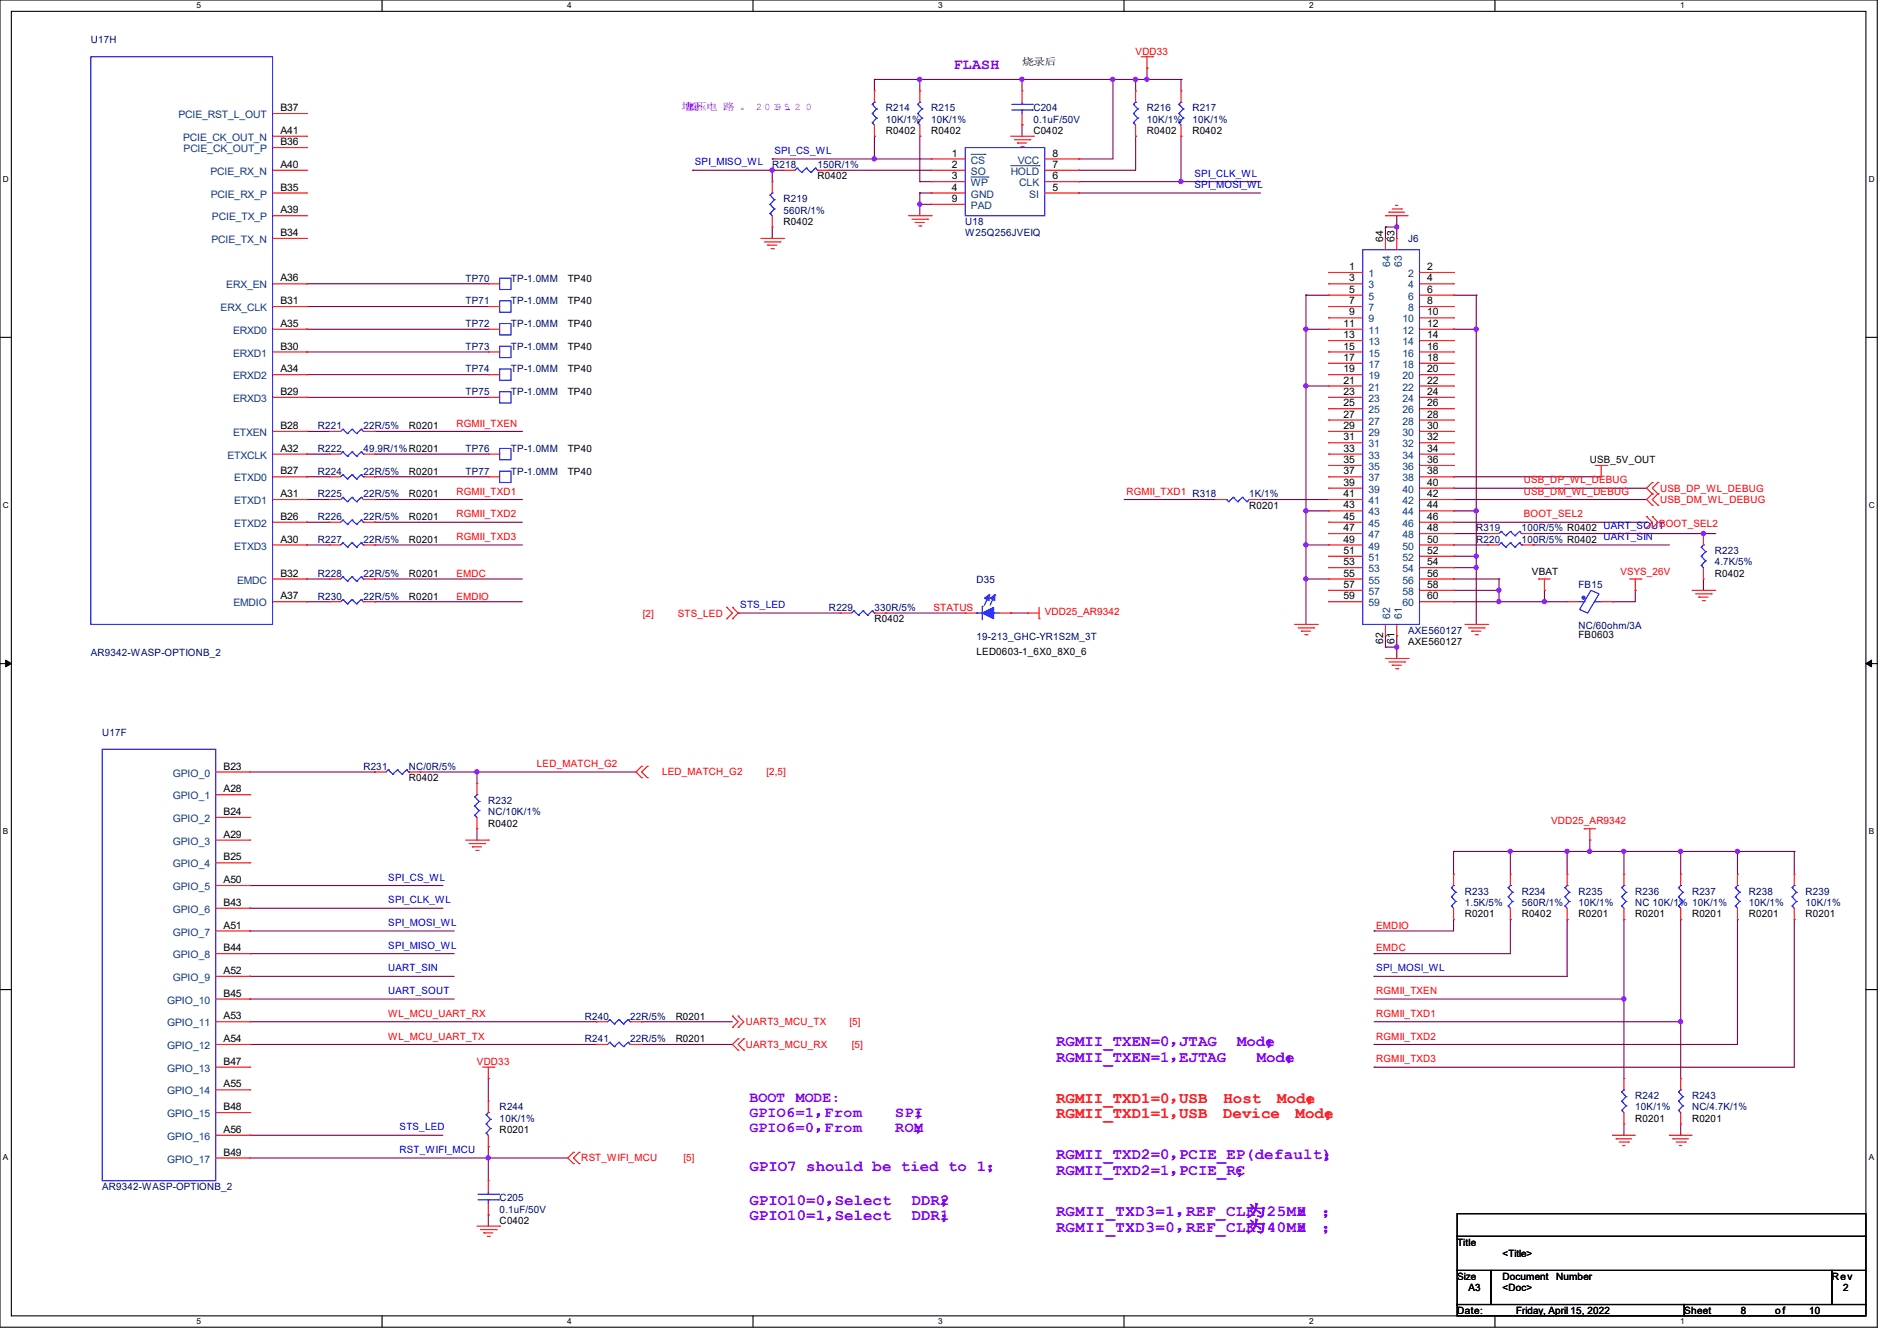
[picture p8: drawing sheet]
<svg xmlns="http://www.w3.org/2000/svg" width="297mm" height="210mm" viewBox="0 0 297 210" stroke-linecap="round" stroke-linejoin="round" font-family="sans-serif">
<defs><g id="words">
<g font-size="2.5" fill="#8000ff">
<text x="165.4" y="163.8">RGMII_TXEN=0，</text>
<text x="165.4" y="166.2">RGMII_TXEN=1，</text>
<text x="184.6" y="163.8">JTAG</text>
<text x="184.6" y="166.2">EJTAG</text>
<text x="193.7" y="163.8">Mode</text>
<text x="196.8" y="166.2">Mode</text>
<text x="198.1" y="163.8">；</text>
<text x="201.2" y="166.2">；</text>
<text x="117.3" y="183.3">GPIO7 should be tied to 1；</text>
<text x="165.4" y="181.6">RGMII_TXD2=0，</text>
<text x="165.4" y="184">RGMII_TXD2=1，</text>
<text x="184.6" y="181.6">PCIE_EP(default)</text>
<text x="184.6" y="184">PCIE_RC</text>
<text x="193.5" y="184">；</text>
<text x="207.1" y="181.6">；</text>
<text x="117.3" y="188.7">GPIO10=0，</text>
<text x="117.3" y="191.1">GPIO10=1，</text>
<text x="130.7" y="188.7">Select</text>
<text x="130.7" y="191.1">Select</text>
<text x="142.7" y="188.7">DDR2</text>
<text x="142.7" y="191.1">DDR1</text>
<text x="147.2" y="188.7">；</text>
<text x="147.2" y="191.1">；</text>
<text x="165.4" y="190.5">RGMII_TXD3=1，</text>
<text x="185.7" y="190.5">REF_CLK</text>
<text x="195.2" y="190.5">为25MH</text>
<text x="203.1" y="190.5">z</text>
<text x="207" y="190.5">；</text>
<text x="165.4" y="192.9">RGMII_TXD3=0，</text>
<text x="185.7" y="192.9">REF_CLK</text>
<text x="195.2" y="192.9">为40MH</text>
<text x="203.1" y="192.9">z</text>
<text x="207" y="192.9">；</text>
</g>
<g font-size="2.5" fill="#f00">
<text x="165.4" y="172.7">RGMII_TXD1=0，</text>
<text x="184.6" y="172.7">USB</text>
<text x="191.6" y="172.7">Host</text>
<text x="200" y="172.7">Mode</text>
<text x="204.4" y="172.7">；</text>
<text x="165.4" y="175.1">RGMII_TXD1=1，</text>
<text x="184.6" y="175.1">USB</text>
<text x="191.5" y="175.1">Device</text>
<text x="202.9" y="175.1">Mode</text>
<text x="207.3" y="175.1">；</text>
</g>
<g font-size="2.3" fill="#8000ff">
<text x="149.4" y="10.8">FLASH</text>
<text x="117.3" y="172.6">BOOT</text>
<text x="124.6" y="172.6">MODE:</text>
<text x="117.3" y="174.9">GPIO6=1，</text>
<text x="117.3" y="177.2">GPIO6=0，</text>
<text x="129.1" y="174.9">From</text>
<text x="129.1" y="177.2">From</text>
<text x="140.2" y="174.9">SPI</text>
<text x="140.2" y="177.2">ROM</text>
<text x="143.2" y="174.9">；</text>
<text x="143.2" y="177.3">；</text>
</g>
<g font-size="1.6" fill="#000080">
<text x="14.2" y="6.8">U17H</text>
<text x="138.7" y="17.4">R214</text>
<text x="145.8" y="17.4">R215</text>
<text x="161.8" y="17.4">C204</text>
<text x="179.6" y="17.4">R216</text>
<text x="186.7" y="17.4">R217</text>
<text x="138.7" y="19.2">10K/1%</text>
<text x="145.8" y="19.2">10K/1%</text>
<text x="161.8" y="19.2">0.1uF/50V</text>
<text x="179.6" y="19.2">10K/1%</text>
<text x="186.7" y="19.2">10K/1%</text>
<text x="120.9" y="26.3">R218</text>
<text x="128" y="26.3">150R/1%</text>
<text x="122.7" y="31.7">R219</text>
<text x="122.7" y="33.4">560R/1%</text>
<text x="151.1" y="35.2">U18</text>
<text x="151.1" y="37">W25Q256JVEIQ</text>
<text x="220.5" y="37.9">J6</text>
<text x="72.9" y="44.1">TP70</text>
<text x="72.9" y="47.7">TP71</text>
<text x="80" y="44.1">TP-1.0MM</text>
<text x="80" y="47.7">TP-1.0MM</text>
<text x="72.9" y="51.2">TP72</text>
<text x="80" y="51.2">TP-1.0MM</text>
<text x="72.9" y="58.3">TP74</text>
<text x="72.9" y="54.8">TP73</text>
<text x="80" y="58.3">TP-1.0MM</text>
<text x="80" y="54.8">TP-1.0MM</text>
<text x="72.9" y="61.9">TP75</text>
<text x="80" y="61.9">TP-1.0MM</text>
<text x="49.8" y="67.2">R221</text>
<text x="49.8" y="70.8">R222</text>
<text x="56.9" y="67.2">22R/5%</text>
<text x="56.9" y="70.8">49.9R/1%R0201</text>
<text x="72.9" y="70.8">TP76</text>
<text x="80" y="70.8">TP-1.0MM</text>
<text x="49.8" y="74.3">R224</text>
<text x="49.8" y="77.9">R225</text>
<text x="56.9" y="74.3">22R/5%</text>
<text x="56.9" y="77.9">22R/5%</text>
<text x="72.9" y="74.3">TP77</text>
<text x="80" y="74.3">TP-1.0MM</text>
<text x="186.7" y="77.9">R318</text>
<text x="195.6" y="77.9">1K/1%</text>
<text x="49.8" y="81.4">R226</text>
<text x="56.9" y="81.4">22R/5%</text>
<text x="231.1" y="83.2">R319</text>
<text x="238.2" y="83.2">100R/5% R0402</text>
<text x="49.8" y="85">R227</text>
<text x="56.9" y="85">22R/5%</text>
<text x="231.1" y="85">R220</text>
<text x="238.2" y="85">100R/5% R0402</text>
<text x="268.5" y="86.8">R223</text>
<text x="268.5" y="88.6">4.7K/5%</text>
<text x="49.8" y="93.9">R230</text>
<text x="49.8" y="90.3">R228</text>
<text x="56.9" y="93.9">22R/5%</text>
<text x="56.9" y="90.3">22R/5%</text>
<text x="129.8" y="95.7">R229</text>
<text x="136.9" y="95.7">330R/5%</text>
<text x="152.9" y="91.2">D35</text>
<text x="247.1" y="92.1">FB15</text>
<text x="152.9" y="100.3">19-213_GHC-YR1S2M_3T</text>
<text x="220.5" y="99.2">AXE560127</text>
<text x="247.1" y="98.5">NC/60ohm/3A</text>
<text x="14.2" y="102.8">AR9342-WASP-OPTIONB_2</text>
<text x="16" y="115.2">U17F</text>
<text x="56.9" y="120.6">R231</text>
<text x="64" y="120.6">NC/0R/5%</text>
<text x="76.5" y="125.9">R232</text>
<text x="76.5" y="127.7">NC/10K/1%</text>
<text x="229.4" y="140.1">R233</text>
<text x="229.4" y="141.9">1.5K/5%</text>
<text x="238.3" y="140.1">R234</text>
<text x="238.3" y="141.9">560R/1%</text>
<text x="247.1" y="140.1">R235</text>
<text x="247.1" y="141.9">10K/1%</text>
<text x="256" y="140.1">R236</text>
<text x="256" y="141.9">NC 10K/1% 10K/1%</text>
<text x="264.9" y="140.1">R237</text>
<text x="273.8" y="140.1">R238</text>
<text x="273.8" y="141.9">10K/1%</text>
<text x="282.7" y="140.1">R239</text>
<text x="282.7" y="141.9">10K/1%</text>
<text x="91.6" y="159.7">R240</text>
<text x="98.7" y="159.7">22R/5%</text>
<text x="91.6" y="163.2">R241</text>
<text x="98.7" y="163.2">22R/5%</text>
<text x="78.2" y="173.9">R244</text>
<text x="256" y="172.1">R242</text>
<text x="256" y="173.9">10K/1%</text>
<text x="264.9" y="172.1">R243</text>
<text x="264.9" y="173.9">NC/4.7K/1%</text>
<text x="78.2" y="175.7">10K/1%</text>
<text x="16" y="186.3">AR9342-WASP-OPTIONB_2</text>
<text x="78.2" y="188.1">C205</text>
<text x="78.2" y="189.9">0.1uF/50V</text>
</g>
<g font-size="1.6">
<text x="160" y="10.1">烧录后</text>
<text x="43.9" y="17.4">B37</text>
<text x="43.9" y="21">A41</text>
<text x="43.9" y="22.7">B36</text>
<text x="138.7" y="21">R0402</text>
<text x="145.8" y="21">R0402</text>
<text x="161.8" y="21">C0402</text>
<text x="179.6" y="21">R0402</text>
<text x="186.7" y="21">R0402</text>
<text x="43.9" y="26.3">A40</text>
<text x="43.9" y="29.8">B35</text>
<text x="128" y="28.1">R0402</text>
<text x="149" y="24.5">1</text>
<text x="149" y="26.3">2</text>
<text x="149" y="28.1">3</text>
<text x="149" y="29.8">4</text>
<text x="164.8" y="28.1">6</text>
<text x="164.8" y="26.3">7</text>
<text x="164.8" y="29.8">5</text>
<text x="164.8" y="24.5">8</text>
<text x="43.9" y="33.4">A39</text>
<text x="122.7" y="35.2">R0402</text>
<text x="149" y="31.6">9</text>
<text x="43.9" y="37">B34</text>
<text x="216.5" y="37.9" transform="rotate(-90 216.5 37.9)">64</text>
<text x="218.3" y="37.9" transform="rotate(-90 218.3 37.9)">63</text>
<text x="43.9" y="44.1">A36</text>
<text x="43.9" y="47.6">B31</text>
<text x="88.9" y="44.1">TP40</text>
<text x="88.9" y="47.7">TP40</text>
<text x="211.2" y="42.3">1</text>
<text x="211.2" y="44.1">3</text>
<text x="211.2" y="45.8">5</text>
<text x="211.2" y="47.6">7</text>
<text x="223.5" y="42.3">2</text>
<text x="223.5" y="44.1">4</text>
<text x="223.5" y="45.8">6</text>
<text x="223.5" y="47.6">8</text>
<text x="43.9" y="51.2">A35</text>
<text x="88.9" y="51.2">TP40</text>
<text x="210.4" y="51.2">11</text>
<text x="210.4" y="53">13</text>
<text x="211.2" y="49.4">9</text>
<text x="223.5" y="49.4">10</text>
<text x="223.5" y="51.2">12</text>
<text x="223.5" y="53">14</text>
<text x="43.9" y="54.7">B30</text>
<text x="43.9" y="58.3">A34</text>
<text x="88.9" y="58.3">TP40</text>
<text x="88.9" y="54.8">TP40</text>
<text x="210.4" y="54.7">15</text>
<text x="210.4" y="56.5">17</text>
<text x="210.4" y="58.3">19</text>
<text x="223.5" y="54.7">16</text>
<text x="223.5" y="56.5">18</text>
<text x="223.5" y="58.3">20</text>
<text x="43.9" y="61.8">B29</text>
<text x="88.9" y="61.9">TP40</text>
<text x="210.4" y="60.1">21</text>
<text x="210.4" y="61.8">23</text>
<text x="210.4" y="63.6">25</text>
<text x="210.4" y="65.4">27</text>
<text x="223.5" y="60.1">22</text>
<text x="223.5" y="61.8">24</text>
<text x="223.5" y="63.6">26</text>
<text x="223.5" y="65.4">28</text>
<text x="43.9" y="67.2">B28</text>
<text x="43.9" y="70.7">A32</text>
<text x="64" y="67.2">R0201</text>
<text x="88.9" y="70.8">TP40</text>
<text x="210.4" y="67.2">29</text>
<text x="210.4" y="69">31</text>
<text x="210.4" y="70.7">33</text>
<text x="223.5" y="67.2">30</text>
<text x="223.5" y="69">32</text>
<text x="223.5" y="70.7">34</text>
<text x="43.9" y="74.3">B27</text>
<text x="43.9" y="77.9">A31</text>
<text x="64" y="74.3">R0201</text>
<text x="64" y="77.9">R0201</text>
<text x="88.9" y="74.3">TP40</text>
<text x="210.4" y="72.5">35</text>
<text x="210.4" y="74.3">37</text>
<text x="210.4" y="76.1">39</text>
<text x="210.4" y="77.9">41</text>
<text x="223.5" y="72.5">36</text>
<text x="223.5" y="74.3">38</text>
<text x="223.5" y="76.1">40</text>
<text x="223.5" y="77.9">42</text>
<text x="248.9" y="72.6">USB_5V_OUT</text>
<text x="43.9" y="81.4">B26</text>
<text x="64" y="81.4">R0201</text>
<text x="195.6" y="79.7">R0201</text>
<text x="210.4" y="79.6">43</text>
<text x="210.4" y="81.4">45</text>
<text x="210.4" y="83.2">47</text>
<text x="223.5" y="79.6">44</text>
<text x="223.5" y="81.4">46</text>
<text x="223.5" y="83.2">48</text>
<text x="43.9" y="85">A30</text>
<text x="64" y="85">R0201</text>
<text x="210.4" y="85">49</text>
<text x="210.4" y="86.7">51</text>
<text x="210.4" y="88.5">53</text>
<text x="223.5" y="85">50</text>
<text x="223.5" y="86.7">52</text>
<text x="223.5" y="88.5">54</text>
<text x="43.9" y="90.3">B32</text>
<text x="43.9" y="93.9">A37</text>
<text x="64" y="93.9">R0201</text>
<text x="64" y="90.3">R0201</text>
<text x="210.4" y="90.3">55</text>
<text x="210.4" y="92.1">57</text>
<text x="210.4" y="93.9">59</text>
<text x="223.5" y="90.3">56</text>
<text x="223.5" y="92.1">58</text>
<text x="223.5" y="93.9">60</text>
<text x="239.9" y="90">VBAT</text>
<text x="268.5" y="90.3">R0402</text>
<text x="136.9" y="97.4">R0402</text>
<text x="216.5" y="100.8" transform="rotate(-90 216.5 100.8)">62</text>
<text x="218.3" y="100.8" transform="rotate(-90 218.3 100.8)">61</text>
<text x="220.5" y="101">AXE560127</text>
<text x="247.1" y="99.9">FB0603</text>
<text x="152.9" y="102.6">LED0603-1_6X0_8X0_6</text>
<text x="35" y="120.5">B23</text>
<text x="35" y="124.1">A28</text>
<text x="64" y="122.3">R0402</text>
<text x="35" y="127.6">B24</text>
<text x="35" y="131.2">A29</text>
<text x="76.5" y="129.5">R0402</text>
<text x="35" y="134.7">B25</text>
<text x="35" y="138.3">A50</text>
<text x="35" y="141.9">B43</text>
<text x="229.4" y="143.7">R0201</text>
<text x="238.3" y="143.7">R0402</text>
<text x="247.1" y="143.7">R0201</text>
<text x="256" y="143.7">R0201</text>
<text x="264.9" y="143.7">R0201</text>
<text x="273.8" y="143.7">R0201</text>
<text x="282.7" y="143.7">R0201</text>
<text x="35" y="145.4">A51</text>
<text x="35" y="149">B44</text>
<text x="35" y="152.5">A52</text>
<text x="35" y="156.1">B45</text>
<text x="35" y="159.6">A53</text>
<text x="105.8" y="159.7">R0201</text>
<text x="35" y="163.2">A54</text>
<text x="35" y="166.8">B47</text>
<text x="105.8" y="163.2">R0201</text>
<text x="35" y="170.3">A55</text>
<text x="35" y="173.9">B48</text>
<text x="35" y="177.4">A56</text>
<text x="78.2" y="177.5">R0201</text>
<text x="256" y="175.7">R0201</text>
<text x="264.9" y="175.7">R0201</text>
<text x="35" y="181">B49</text>
<text x="78.2" y="191.7">C0402</text>
<text x="228.1" y="195.1">Title</text>
<text x="235.2" y="196.8">&lt;Title&gt;</text>
<text x="228.1" y="200.4">Size</text>
<text x="229.9" y="202.2">A3</text>
<text x="235.2" y="200.4">Document</text>
<text x="235.2" y="202.2">&lt;Doc&gt;</text>
<text x="243.7" y="200.4">Number</text>
<text x="286.8" y="200.4">Rev</text>
<text x="288.6" y="202.2">2</text>
<text x="228.1" y="205.7">Date:</text>
<text x="237.4" y="205.7">Friday, April 15, 2022</text>
<text x="263.7" y="205.7">Sheet</text>
<text x="272.6" y="205.7">8</text>
<text x="277.9" y="205.7">o f</text>
<text x="283.2" y="205.7">10</text>
</g>
<g font-size="1.6" fill="#f00">
<text x="177.8" y="8.6">VDD33</text>
<text x="71.5" y="66.8">RGMII_TXEN</text>
<text x="71.5" y="77.5">RGMII_TXD1</text>
<text x="176.4" y="77.5">RGMII_TXD1</text>
<text x="238.6" y="75.7">USB_DP_WL_DEBUG</text>
<text x="238.6" y="77.5">USB_DM_WL_DEBUG</text>
<text x="259.9" y="77">USB_DP_WL_DEBUG</text>
<text x="71.5" y="81">RGMII_TXD2</text>
<text x="238.6" y="81">BOOT_SEL2</text>
<text x="259.8" y="82.5">BOOT_SEL2</text>
<text x="259.9" y="78.8">USB_DM_WL_DEBUG</text>
<text x="71.5" y="84.6">RGMII_TXD3</text>
<text x="253.7" y="90">VSYS_26V</text>
<text x="71.5" y="90.3">EMDC</text>
<text x="71.5" y="93.9">EMDIO</text>
<text x="146.1" y="95.7">STATUS</text>
<text x="100.6" y="96.6">[2]</text>
<text x="106.1" y="96.6">STS_LED</text>
<text x="163.6" y="96.4">VDD25_AR9342</text>
<text x="84.1" y="120.1">LED_MATCH_G2</text>
<text x="103.7" y="121.5">LED_MATCH_G2</text>
<text x="120" y="121.5">[2,5]</text>
<text x="242.9" y="129.1">VDD25_AR9342</text>
<text x="215.5" y="149">EMDC</text>
<text x="215.5" y="145.5">EMDIO</text>
<text x="215.5" y="155.7">RGMII_TXEN</text>
<text x="60.8" y="159.3">WL_MCU_UART_RX</text>
<text x="116.8" y="160.6">UART3_MCU_TX</text>
<text x="133" y="160.6">[5]</text>
<text x="215.5" y="159.3">RGMII_TXD1</text>
<text x="60.8" y="162.8">WL_MCU_UART_TX</text>
<text x="74.7" y="166.8">VDD33</text>
<text x="116.8" y="164.1">UART3_MCU_RX</text>
<text x="133.4" y="164.1">[5]</text>
<text x="215.5" y="162.8">RGMII_TXD2</text>
<text x="215.5" y="166.4">RGMII_TXD3</text>
<text x="91" y="181.9">RST_WIFI_MCU</text>
<text x="107" y="181.9">[5]</text>
</g>
<g font-size="1.6" fill="#8000ff">
<text x="106.7" y="17.2">增分</text>
<text x="107.4" y="17.2">加压电 路 。 2 0 19 .</text>
<text x="122.7" y="17.2">5. 2 0</text>
</g>
<g font-size="1.6" fill="#004080">
<text x="27.9" y="18.5">PCIE_RST_L_OUT</text>
<text x="28.7" y="22.1">PCIE_CK_OUT_N</text>
<text x="28.7" y="23.8">PCIE_CK_OUT_P</text>
<text x="32.9" y="27.4">PCIE_RX_N</text>
<text x="152" y="25.6">CS</text>
<text x="152" y="27.4">SO</text>
<text x="152" y="29.2">WP</text>
<text x="158.2" y="27.4">HOLD</text>
<text x="159.3" y="25.6">VCC</text>
<text x="159.6" y="29.2">CLK</text>
<text x="33" y="30.9">PCIE_RX_P</text>
<text x="33.2" y="34.5">PCIE_TX_P</text>
<text x="152" y="30.9">GND</text>
<text x="152" y="32.7">PAD</text>
<text x="161.2" y="30.9">SI</text>
<text x="33.1" y="38.1">PCIE_TX_N</text>
<text x="217.7" y="41.8" transform="rotate(-90 217.7 41.8)">64</text>
<text x="219.5" y="41.8" transform="rotate(-90 219.5 41.8)">63</text>
<text x="35.4" y="45.2">ERX_EN</text>
<text x="214.2" y="43.4">1</text>
<text x="214.2" y="45.2">3</text>
<text x="214.2" y="46.9">5</text>
<text x="220.5" y="43.4">2</text>
<text x="220.5" y="45.2">4</text>
<text x="220.5" y="46.9">6</text>
<text x="34.5" y="48.7">ERX_CLK</text>
<text x="36.5" y="52.3">ERXD0</text>
<text x="214.2" y="48.7">7</text>
<text x="214.2" y="50.5">9</text>
<text x="214.2" y="52.3">11</text>
<text x="219.6" y="50.5">10</text>
<text x="219.6" y="52.3">12</text>
<text x="220.5" y="48.7">8</text>
<text x="36.5" y="55.8">ERXD1</text>
<text x="36.5" y="59.4">ERXD2</text>
<text x="214.2" y="54.1">13</text>
<text x="214.2" y="55.8">15</text>
<text x="214.2" y="57.6">17</text>
<text x="214.2" y="59.4">19</text>
<text x="219.6" y="54.1">14</text>
<text x="219.6" y="55.8">16</text>
<text x="219.6" y="57.6">18</text>
<text x="219.6" y="59.4">20</text>
<text x="36.5" y="63">ERXD3</text>
<text x="214.2" y="61.2">21</text>
<text x="214.2" y="63">23</text>
<text x="214.2" y="64.7">25</text>
<text x="219.6" y="61.2">22</text>
<text x="219.6" y="63">24</text>
<text x="219.6" y="64.7">26</text>
<text x="35.6" y="71.8">ETXCLK</text>
<text x="36.5" y="68.3">ETXEN</text>
<text x="214.2" y="66.5">27</text>
<text x="214.2" y="68.3">29</text>
<text x="214.2" y="70.1">31</text>
<text x="214.2" y="71.8">33</text>
<text x="219.6" y="66.5">28</text>
<text x="219.6" y="68.3">30</text>
<text x="219.6" y="70.1">32</text>
<text x="219.6" y="71.8">34</text>
<text x="36.7" y="75.4">ETXD0</text>
<text x="214.2" y="73.6">35</text>
<text x="214.2" y="75.4">37</text>
<text x="214.2" y="77.2">39</text>
<text x="219.6" y="73.6">36</text>
<text x="219.6" y="75.4">38</text>
<text x="219.6" y="77.2">40</text>
<text x="36.7" y="82.5">ETXD2</text>
<text x="36.7" y="79">ETXD1</text>
<text x="214.2" y="79">41</text>
<text x="214.2" y="80.7">43</text>
<text x="214.2" y="82.5">45</text>
<text x="219.6" y="79">42</text>
<text x="219.6" y="80.7">44</text>
<text x="219.6" y="82.5">46</text>
<text x="36.7" y="86.1">ETXD3</text>
<text x="214.2" y="84.3">47</text>
<text x="214.2" y="86.1">49</text>
<text x="214.2" y="87.8">51</text>
<text x="214.2" y="89.6">53</text>
<text x="219.6" y="84.3">48</text>
<text x="219.6" y="86.1">50</text>
<text x="219.6" y="87.8">52</text>
<text x="219.6" y="89.6">54</text>
<text x="36.5" y="95">EMDIO</text>
<text x="37.1" y="91.4">EMDC</text>
<text x="214.2" y="91.4">55</text>
<text x="214.2" y="93.2">57</text>
<text x="214.2" y="95">59</text>
<text x="219.6" y="91.4">56</text>
<text x="219.6" y="93.2">58</text>
<text x="219.6" y="95">60</text>
<text x="217.7" y="96.9" transform="rotate(-90 217.7 96.9)">62</text>
<text x="219.5" y="96.9" transform="rotate(-90 219.5 96.9)">61</text>
<text x="27.1" y="121.6">GPIO_0</text>
<text x="27.1" y="125.2">GPIO_1</text>
<text x="27.1" y="128.7">GPIO_2</text>
<text x="27.1" y="132.3">GPIO_3</text>
<text x="27.1" y="135.8">GPIO_4</text>
<text x="27.1" y="139.4">GPIO_5</text>
<text x="27.1" y="143">GPIO_6</text>
<text x="27.1" y="146.5">GPIO_7</text>
<text x="27.1" y="150.1">GPIO_8</text>
<text x="27.1" y="153.6">GPIO_9</text>
<text x="26.2" y="157.2">GPIO_10</text>
<text x="26.2" y="160.7">GPIO_11</text>
<text x="26.2" y="164.3">GPIO_12</text>
<text x="26.2" y="167.9">GPIO_13</text>
<text x="26.2" y="171.4">GPIO_14</text>
<text x="26.2" y="175">GPIO_15</text>
<text x="26.2" y="178.5">GPIO_16</text>
<text x="26.2" y="182.1">GPIO_17</text>
</g>
<g font-size="1.6" fill="#00f">
<text x="108.8" y="25.9">SPI_MISO_WL</text>
<text x="121.2" y="24.1">SPI_CS_WL</text>
<text x="187" y="27.7">SPI_CLK_WL</text>
<text x="187" y="29.5">SPI_MOSI_WL</text>
<text x="251" y="82.8">UART_SOUT</text>
<text x="251" y="84.6">UART_SIN</text>
<text x="115.9" y="95.2">STS_LED</text>
<text x="60.8" y="137.9">SPI_CS_WL</text>
<text x="60.8" y="141.5">SPI_CLK_WL</text>
<text x="60.8" y="145">SPI_MOSI_WL</text>
<text x="60.8" y="148.6">SPI_MISO_WL</text>
<text x="60.8" y="152.1">UART_SIN</text>
<text x="60.8" y="155.7">UART_SOUT</text>
<text x="215.5" y="152.1">SPI_MOSI_WL</text>
<text x="62.6" y="177">STS_LED</text>
<text x="62.6" y="180.6">RST_WIFI_MCU</text>
</g>
<g font-size="1.3">
<text x="30.8" y="1.3">5</text>
<text x="88.8" y="1.3">4</text>
<text x="146.9" y="1.3">3</text>
<text x="205" y="1.3">2</text>
<text x="263.1" y="1.3">1</text>
<text x=".5" y="28.4">D</text>
<text x="292.6" y="28.4">D</text>
<text x=".5" y="79.5">C</text>
<text x="292.6" y="79.5">C</text>
<text x=".5" y="130.6">B</text>
<text x="292.6" y="130.6">B</text>
<text x=".5" y="181.7">A</text>
<text x="292.6" y="181.7">A</text>
<text x="30.8" y="207.4">5</text>
<text x="88.8" y="207.4">4</text>
<text x="146.9" y="207.4">3</text>
<text x="205" y="207.4">2</text>
<text x="263.1" y="207.4">1</text>
</g>
</g></defs>
<path d="M0 0h293.9v207.9h-293.9zM1.8 1.8h290.3v204.3h-290.3z" fill="none" stroke="#000" stroke-width=".17"/>
<g fill="#fff">
<path d="M30.8 .2h.7v1.4h-.7z"/>
<path d="M30.8 206.2h.7v1.4h-.7z"/>
</g>
<path d="M59.8 0v1.8M59.8 206.1v1.8" fill="none" stroke="#000" stroke-width=".17"/>
<g fill="#fff">
<path d="M88.8 .2h.7v1.4h-.7z"/>
<path d="M88.8 206.2h.7v1.4h-.7z"/>
</g>
<path d="M117.9 0v1.8M117.9 206.1v1.8" fill="none" stroke="#000" stroke-width=".17"/>
<g fill="#fff">
<path d="M146.9 .2h.7v1.4h-.7z"/>
<path d="M146.9 206.2h.7v1.4h-.7z"/>
</g>
<path d="M176 0v1.8M176 206.1v1.8" fill="none" stroke="#000" stroke-width=".17"/>
<g fill="#fff">
<path d="M205 .2h.7v1.4h-.7z"/>
<path d="M205 206.2h.7v1.4h-.7z"/>
</g>
<path d="M234.1 0v1.8M234.1 206.1v1.8" fill="none" stroke="#000" stroke-width=".17"/>
<g fill="#fff">
<path d="M263.1 .2h.6v1.4h-.6z"/>
<path d="M263.1 206.2h.6v1.4h-.6z"/>
<path d="M.5 27.3h.9v1.4h-.9z"/>
<path d="M292.6 27.3h.9v1.4h-.9z"/>
<path d="M.5 78.4h.9v1.4h-.9z"/>
<path d="M292.6 78.4h.9v1.4h-.9z"/>
</g>
<path d="M0 52.8h1.8M292.1 52.8h1.8" fill="none" stroke="#000" stroke-width=".17"/>
<g fill="#fff">
<path d="M.5 129.5h.8v1.4h-.8z"/>
<path d="M292.6 129.5h.8v1.4h-.8z"/>
</g>
<path d="M0 103.9h1.8M292.1 103.9h1.8" fill="none" stroke="#000" stroke-width=".17"/>
<path d="M.9 103.4l.9 .5-.9 .5zM292.1 103.9l.9-.5v1z" fill="#000" stroke="#000" stroke-width=".16"/>
<g fill="#fff">
<path d="M.5 180.5h.8v1.4h-.8z"/>
<path d="M292.6 180.5h.8v1.4h-.8z"/>
</g>
<path d="M0 155h1.8M292.1 155h1.8M228.1 190.1h64v3.5h-64zM228.1 193.6h64v5.4h-64zM228.1 199h5.4v5.3h-5.4zM233.5 199h53.3v5.3h-53.3zM286.8 199h5.3v5.3h-5.3zM228.1 204.3h35.6v1.8h-35.6zM263.7 204.3h28.4v1.8h-28.4z" fill="none" stroke="#000" stroke-width=".17"/>
<g fill="none" stroke="#800040" stroke-width=".17">
<path d="M136.9 12.4h.1M136.9 12.4h48M136.9 12.4v1.8M144 12.4h.1M144 12.4v1.8M160 12.4h.1M160 19.6h.1M160 12.4v1.8M160 19.6v1.7M174.2 12.4h.1M174.2 12.4v12.5h-5.3M177.8 12.4h.1"/>
<path d="M177.8 12.4v1.8M179.6 10.7h.1M179.6 10.7v1.7M184.9 12.4h.1M184.9 12.4v1.8M108.5 26.7h.1M108.5 26.7h14.2M120.9 24.9h.1M120.9 26.7h.1M120.9 37.3h.1M120.9 24.9h24.9M120.9 26.7v1.7"/>
<path d="M120.9 35.6v1.7M129.8 26.7h.1M129.8 26.7h16M136.9 21.3h.1M136.9 24.9h.1M136.9 21.3v3.6M144 21.3h.1M144 32h.1M144 30.2h.1M144 28.4h.1M144 21.3v7.1M144 30.2v3.6"/>
<path d="M144 28.4h1.8M144 30.2h1.8M144 32h1.8M168.9 24.9h.1M168.9 26.7h.1M168.9 30.2h.1M168.9 28.4h.1M168.9 28.4h28.5M168.9 30.2h28.5M177.8 21.3h.1M177.8 21.3v5.4h-8.9M184.9 28.4h.1"/>
<path d="M184.9 21.3h.1M184.9 21.3v7.1M216.9 35.6h.1M216.9 35.6v1.7M216.9 35.6h1.8M218.7 35.6h.1M218.7 33.8h.1M218.7 33.8v3.5M48 48h.1M48 51.6h.1M48 55.1h.1M48 58.7h.1"/>
<path d="M48 44.4h.1M48 48h28.5M48 51.6h28.5M48 55.1h28.5M48 58.7h28.5M48 44.4h28.5M204.5 46.2h.1M204.5 51.6h.1M204.5 51.6h3.5M204.5 46.2h3.5M204.5 46.2v51.6M227.6 46.2h.1"/>
<path d="M227.6 51.6h.1M227.6 51.6h3.5M227.6 46.2h3.5M231.1 46.2h.1M231.1 51.6h.1M231.1 46.2v51.6M48 67.6h.1M48 74.7h.1M48 78.2h.1M48 62.2h.1M48 71.1h.1M48 71.1h3.6"/>
<path d="M48 67.6h3.6M48 74.7h3.6M48 78.2h3.6M48 62.2h28.5M58.7 71.1h.1M58.7 78.2h.1M58.7 74.7h.1M58.7 67.6h.1M58.7 71.1h17.8M58.7 67.6h23.1M58.7 74.7h17.8M58.7 78.2h23.1"/>
<path d="M176 78.2h.1M176 78.2h14.2M197.4 78.2h.1M197.4 78.2h10.6M204.5 60.5h.1M204.5 60.5h3.5M227.6 74.7h.1M227.6 76.5h.1M227.6 78.2h.1M227.6 74.7h23.1M227.6 78.2h30.2M227.6 76.5h30.2"/>
<path d="M48 81.8h.1M48 85.3h.1M48 90.7h.1M48 94.2h.1M48 81.8h3.6M48 85.3h3.6M48 90.7h3.6M48 94.2h3.6M58.7 81.8h.1M58.7 85.3h.1M58.7 90.7h.1M58.7 94.2h.1"/>
<path d="M58.7 81.8h23.1M58.7 85.3h23.1M58.7 90.7h23.1M58.7 94.2h23.1M115.6 96h.1M115.6 96h16M138.7 96h.1M138.7 96h12.4M158.2 96h.1M158.2 96h2.7M204.5 80h.1M204.5 85.3h.1"/>
<path d="M204.5 90.7h.1M204.5 85.3h3.5M204.5 90.7h3.5M204.5 80h3.5M216.9 99.6h.1M216.9 99.6v1.7M218.7 99.6h.1M218.7 99.6v3.5M227.6 87.1h.1M227.6 88.9h.1M227.6 80h.1M227.6 90.7h.1"/>
<path d="M227.6 94.2h.1M227.6 92.5h.1M227.6 85.3h.1M227.6 81.8h30.2M227.6 85.3h5.3M227.6 90.7h7.1M227.6 94.2h17.8M227.6 80h3.5M227.6 87.1h3.5M227.6 88.9h3.5M227.6 92.5h7.1M227.6 83.6h5.3"/>
<path d="M231.1 87.1h.1M231.1 88.9h.1M231.1 80h.1M232.9 83.6h.1M234.7 90.7h.1M234.7 92.5h.1M234.7 94.2h.1M234.7 90.7v3.5M240 85.3h.1M240 85.3h21.4M240 83.6h28.5M241.8 92.5h.1"/>
<path d="M241.8 94.2h.1M241.8 92.5v1.7M252.5 94.2h.1M256 92.5h.1M256 92.5v1.7h-3.5M257.8 81.8h.1M266.7 92.5h.1M266.7 83.6h.1M266.7 90.7v1.8M268.5 83.6h.1M216.9 101.3h.1M216.9 101.3h1.8"/>
<path d="M218.7 101.3h.1M39.1 138.7h.1M39.1 138.7h30.2M39.1 120.9h19.6M58.7 120.9h.1M65.8 120.9h33.8M74.7 120.9h.1M74.7 131.6h.1M74.7 120.9v1.8M74.7 129.8v1.8M99.6 120.9h.1M227.6 133.3h.1"/>
<path d="M227.6 133.3h53.3M227.6 133.3v3.6M236.5 133.3h.1M236.5 133.3v3.6M245.4 133.3h.1M245.4 133.3v3.6M248.9 131.6h.1M248.9 133.3h.1M248.9 131.6v1.7M254.3 133.3h.1M254.3 133.3v3.6M263.1 133.3h.1"/>
<path d="M263.1 133.3v3.6M272 133.3h.1M272 133.3v3.6M280.9 133.3h.1M280.9 133.3v3.6M39.1 145.8h.1M39.1 142.2h.1M39.1 152.9h.1M39.1 149.4h.1M39.1 156.5h.1M39.1 145.8h32M39.1 142.2h30.2"/>
<path d="M39.1 152.9h32M39.1 149.4h32M39.1 156.5h32M215.1 152.9h.1M215.1 149.4h.1M215.1 145.8h.1M215.1 156.5h39.2M227.6 144h.1M227.6 144v1.8h-12.5M236.5 144h.1M236.5 144v5.4h-21.4M245.4 144h.1"/>
<path d="M245.4 144v8.9h-30.3M254.3 144h.1M254.3 156.5h.1M254.3 144v24.9M263.1 144h.1M263.1 144v24.9M272 144h.1M272 144v19.6h-56.9M280.9 144h.1M280.9 144v23.1h-65.8M39.1 177.8h.1M39.1 177.8h30.2"/>
<path d="M39.1 163.6h54.2M39.1 160h54.2M76.5 179.6h.1M76.5 168.9h.1M76.5 168.9v3.6M76.5 179.6v5.3M93.3 160h.1M93.3 163.6h.1M100.5 160h.1M100.5 163.6h.1M100.5 163.6h14.2M100.5 160h14.2"/>
<path d="M215.1 163.6h.1M215.1 167.1h.1M215.1 160h48M254.3 177.8h.1M254.3 176v1.8M263.1 160h.1M263.1 177.8h.1M263.1 176v1.8M39.1 181.4h49.8M76.5 190.2h.1M76.5 181.4h.1M76.5 190.2v1.8"/>
</g>
<g fill="#f0f" stroke="#f0f" stroke-width=".17">
<circle cx="160" cy="12.4" r=".32"/>
<circle cx="144" cy="12.4" r=".32"/>
<circle cx="174.2" cy="12.4" r=".32"/>
<circle cx="184.9" cy="28.4" r=".32"/>
<circle cx="136.9" cy="24.9" r=".32"/>
<circle cx="263.1" cy="160" r=".32"/>
<circle cx="272" cy="133.3" r=".32"/>
<circle cx="254.2" cy="156.4" r=".32"/>
<circle cx="144" cy="32" r=".32"/>
<circle cx="120.9" cy="26.6" r=".32"/>
<circle cx="245.3" cy="133.3" r=".32"/>
<circle cx="236.5" cy="133.3" r=".32"/>
<circle cx="263.1" cy="133.3" r=".32"/>
<circle cx="254.2" cy="133.3" r=".32"/>
<circle cx="76.4" cy="181.3" r=".32"/>
<circle cx="177.8" cy="12.4" r=".32"/>
<circle cx="179.6" cy="12.4" r=".32"/>
<circle cx="248.9" cy="133.3" r=".32"/>
<circle cx="74.7" cy="120.9" r=".32"/>
<circle cx="218.7" cy="35.5" r=".32"/>
<circle cx="204.4" cy="60.4" r=".32"/>
<circle cx="204.4" cy="51.5" r=".32"/>
<circle cx="204.4" cy="80" r=".32"/>
<circle cx="204.4" cy="85.3" r=".32"/>
<circle cx="204.4" cy="90.7" r=".32"/>
<circle cx="231.1" cy="87.1" r=".32"/>
<circle cx="231.1" cy="88.9" r=".32"/>
<circle cx="231.1" cy="80" r=".32"/>
<circle cx="231.1" cy="51.5" r=".32"/>
<circle cx="234.7" cy="94.2" r=".32"/>
<circle cx="234.7" cy="92.4" r=".32"/>
<circle cx="241.8" cy="94.2" r=".32"/>
<circle cx="218.7" cy="101.3" r=".32"/>
<circle cx="266.7" cy="83.5" r=".32"/>
</g>
<g fill="none" stroke="#f00" stroke-width=".17">
<path d="M42.7 17.8h5.3M48 17.8h.1M136.9 14.2h.1M136.9 14.2v1.8M136.9 19.6v1.7M144 14.2h.1M144 14.2v1.8M144 19.6v1.7M160 14.2h.1M160 19.6h.1M160 14.2v1.8M160 17.8v1.8"/>
<path d="M177.8 14.2h.1M177.8 14.2v1.8M177.8 19.6v1.7M178.7 8.9h1.8M179.6 10.7h.1M179.6 8.9v1.8M180.5 8.9h.1M184.9 14.2h.1M184.9 14.2v1.8M184.9 19.6v1.7M42.7 21.3h5.3M42.7 33.8h5.3"/>
<path d="M42.7 37.3h5.3M42.7 26.7h5.3M42.7 30.2h5.3M42.7 23.1h5.3M48 21.3h.1M48 33.8h.1M48 37.3h.1M48 26.7h.1M48 30.2h.1M48 23.1h.1M119.1 37.3h3.6M119.7 37.9h2.4"/>
<path d="M120.2 38.4h.1M120.2 38.4h1.4M120.7 38.9h.4M120.9 35.6h.1M120.9 28.4h.1M120.9 28.4v1.8M120.9 33.8v1.8M121.1 38.9h.1M122.1 37.9h.1M122.7 37.3h.1M122.7 26.7h.1M122.7 26.7h1.8"/>
<path d="M128 26.7h1.8M129.8 26.7h.1M136.9 21.3h.1M142.2 33.8h3.6M142.8 34.3h2.4M143.3 34.8h.1M143.3 34.8h1.4M143.8 35.4h.4M144 21.3h.1M144.2 35.4h.1M145.2 34.3h.1M145.8 33.8h.1"/>
<path d="M145.8 24.9h.1M145.8 26.7h.1M145.8 28.4h.1M145.8 30.2h.1M145.8 32h.1M145.8 24.9h5.3M145.8 26.7h5.3M145.8 28.4h5.3M145.8 30.2h5.3M145.8 32h5.3M158.2 21.3h3.6M158.8 21.9h2.4"/>
<path d="M159.3 22.4h.1M159.3 22.4h1.4M159.9 22.9h.3M160.2 22.9h.1M161.2 21.9h.1M161.8 21.3h.1M163.6 24.9h5.3M163.6 26.7h5.3M163.6 28.4h5.3M163.6 30.2h5.3M168.9 28.4h.1M168.9 26.7h.1"/>
<path d="M168.9 30.2h.1M168.9 24.9h.1M177.8 21.3h.1M184.9 21.3h.1M216.9 33.8h.1M216.9 37.3h.1M216.9 33.8h3.6M216.9 37.3v1.8M217.5 33.2h.1M217.5 33.2h2.4M218 32.7h1.4M218.5 32.2h.1"/>
<path d="M218.5 32.2h.4M218.7 37.3h.1M218.7 37.3v1.8M219.4 32.7h.1M42.7 51.6h5.3M42.7 44.4h5.3M42.7 48h5.3M42.7 55.1h5.3M42.7 58.7h5.3M48 44.4h.1M48 48h.1M48 51.6h.1"/>
<path d="M48 55.1h.1M48 58.7h.1M76.5 51.6h.1M76.5 58.7h.1M76.5 44.4h.1M76.5 55.1h.1M76.5 48h.1M76.5 51.6h1.7M76.5 44.4h1.7M76.5 48h1.7M76.5 55.1h1.7M76.5 58.7h1.7"/>
<path d="M208 42.7h.1M208 44.4h.1M208 46.2h.1M208 48h.1M208 49.8h.1M208 51.6h.1M208 53.3h.1M208 55.1h.1M208 56.9h.1M208 58.7h.1M208 51.6h5.4M208 44.4h5.4"/>
<path d="M208 48h5.4M208 55.1h5.4M208 58.7h5.4M208 42.7h5.4M208 46.2h5.4M208 49.8h5.4M208 53.3h5.4M208 56.9h5.4M222.2 51.6h5.4M222.2 44.4h5.4M222.2 48h5.4M222.2 55.1h5.4"/>
<path d="M222.2 58.7h5.4M222.2 42.7h5.4M222.2 46.2h5.4M222.2 49.8h5.4M222.2 53.3h5.4M222.2 56.9h5.4M227.6 42.7h.1M227.6 44.4h.1M227.6 46.2h.1M227.6 48h.1M227.6 49.8h.1M227.6 51.6h.1"/>
<path d="M227.6 53.3h.1M227.6 55.1h.1M227.6 56.9h.1M227.6 58.7h.1M42.7 67.6h5.3M42.7 78.2h5.3M42.7 74.7h5.3M42.7 62.2h5.3M42.7 71.1h5.3M48 67.6h.1M48 62.2h.1M48 74.7h.1"/>
<path d="M48 78.2h.1M48 71.1h.1M51.6 67.6h.1M51.6 74.7h.1M51.6 78.2h.1M51.6 71.1h.1M51.6 67.6h1.7M51.6 78.2h1.7M51.6 74.7h1.7M51.6 71.1h1.7M56.9 67.6h1.8M56.9 78.2h1.8"/>
<path d="M56.9 74.7h1.8M56.9 71.1h1.8M58.7 67.6h.1M58.7 74.7h.1M58.7 78.2h.1M58.7 71.1h.1M76.5 62.2h.1M76.5 71.1h.1M76.5 74.7h.1M76.5 74.7h1.7M76.5 62.2h1.7M76.5 71.1h1.7"/>
<path d="M190.2 78.2h.1M190.2 78.2h1.8M195.6 78.2h1.8M197.4 78.2h.1M208 60.5h.1M208 62.2h.1M208 64h.1M208 65.8h.1M208 67.6h.1M208 69.3h.1M208 71.1h.1M208 72.9h.1"/>
<path d="M208 74.7h.1M208 76.5h.1M208 78.2h.1M208 72.9h5.4M208 67.6h5.4M208 78.2h5.4M208 74.7h5.4M208 62.2h5.4M208 71.1h5.4M208 60.5h5.4M208 64h5.4M208 65.8h5.4"/>
<path d="M208 69.3h5.4M208 76.5h5.4M222.2 72.9h5.4M222.2 67.6h5.4M222.2 78.2h5.4M222.2 74.7h5.4M222.2 62.2h5.4M222.2 71.1h5.4M222.2 60.5h5.4M222.2 64h5.4M222.2 65.8h5.4M222.2 69.3h5.4"/>
<path d="M222.2 76.5h5.4M227.6 60.5h.1M227.6 62.2h.1M227.6 64h.1M227.6 65.8h.1M227.6 67.6h.1M227.6 69.3h.1M227.6 71.1h.1M227.6 72.9h.1M227.6 74.7h.1M227.6 76.5h.1M227.6 78.2h.1"/>
<path d="M249.8 72.9h1.8M250.7 74.7h.1M250.7 72.9v1.8M251.6 72.9h.1M258.7 75.6h.1M258.7 77.3h.1M258.7 79.1h.1M258.7 75.6l-.9 .9 .9 .8M258.7 77.3l-.9 .9 .9 .9M259.6 77.3h.1M259.6 75.6h.1M259.6 79.1h.1"/>
<path d="M259.6 75.6l-.9 .9 .9 .8M259.6 77.3l-.9 .9 .9 .9M42.7 90.7h5.3M42.7 85.3h5.3M42.7 81.8h5.3M42.7 94.2h5.3M48 85.3h.1M48 81.8h.1M48 90.7h.1M48 94.2h.1M51.6 81.8h.1M51.6 94.2h.1"/>
<path d="M51.6 90.7h.1M51.6 85.3h.1M51.6 90.7h1.7M51.6 85.3h1.7M51.6 81.8h1.7M51.6 94.2h1.7M56.9 90.7h1.8M56.9 85.3h1.8M56.9 81.8h1.8M56.9 94.2h1.8M58.7 81.8h.1M58.7 94.2h.1"/>
<path d="M58.7 90.7h.1M58.7 85.3h.1M113.8 95.1h.1M113.8 96.9h.1M113.8 95.1l.9 .9-.9 .9M114.7 96.9h.1M114.7 95.1h.1M114.7 95.1l.9 .9-.9 .9M131.6 96h.1M131.6 96h1.7M136.9 96h1.8M138.7 96h.1"/>
<path d="M151.1 96h.1M151.1 96h1.8M156.5 96h1.7M158.2 96h.1M160.9 96h.1M160.9 96h1.8M162.7 96.9h.1M162.7 95.1v1.8M202.7 97.8h3.5M203.2 98.3h2.5M203.8 98.8h.1M203.8 98.8h1.4"/>
<path d="M204.3 99.4h.3M204.6 99.4h.1M205.7 98.3h.1M206.2 97.8h.1M208 80h.1M208 81.8h.1M208 83.6h.1M208 85.3h.1M208 87.1h.1M208 88.9h.1M208 90.7h.1M208 92.5h.1"/>
<path d="M208 94.2h.1M208 90.7h5.4M208 92.5h5.4M208 85.3h5.4M208 81.8h5.4M208 94.2h5.4M208 80h5.4M208 83.6h5.4M208 87.1h5.4M208 88.9h5.4M216.9 99.6h.1M216.9 97.8v1.8"/>
<path d="M218.7 99.6h.1M218.7 97.8v1.8M222.2 90.7h5.4M222.2 92.5h5.4M222.2 85.3h5.4M222.2 81.8h5.4M222.2 94.2h5.4M222.2 80h5.4M222.2 83.6h5.4M222.2 87.1h5.4M222.2 88.9h5.4M227.6 80h.1"/>
<path d="M227.6 81.8h.1M227.6 83.6h.1M227.6 85.3h.1M227.6 87.1h.1M227.6 88.9h.1M227.6 90.7h.1M227.6 92.5h.1M227.6 94.2h.1M229.4 97.8h3.5M229.9 98.3h2.5M230.4 98.8h.1M230.4 98.8h1.5"/>
<path d="M231 99.4h.3M231.3 99.4h.1M232.4 98.3h.1M232.9 97.8h.1M232.9 85.3h.1M232.9 83.6h.1M232.9 85.3h1.8M232.9 83.6h1.8M238.3 85.3h1.7M238.3 83.6h1.7M240 85.3h.1M240 83.6h.1"/>
<path d="M240.9 90.7h.1M240.9 90.7h1.8M241.8 92.5h.1M241.8 90.7v1.8M245.4 94.2h.1M245.4 94.2h1.7M250.7 94.2h1.8M252.5 94.2h.1M255.1 90.7h1.8M256 92.5h.1M256 90.7v1.8M256.9 90.7h.1"/>
<path d="M257.8 80.9h.1M257.8 82.7h.1M257.8 80.9l.9 .9-.9 .9M258.7 80.9h.1M258.7 82.7h.1M258.7 80.9l.9 .9-.9 .9M264.9 92.5h3.6M265.5 93h2.4M266 93.5h.1M266 93.5h1.4M266.5 94.1h.4M266.7 90.7h.1"/>
<path d="M266.7 83.6h.1M266.7 83.6v1.7M266.7 88.9v1.8M266.9 94.1h.1M267.9 93h.1M268.5 92.5h.1M216.9 103.1h3.6M217.5 103.7h2.4M218 104.2h.1M218 104.2h1.4M218.5 104.7h.4M218.9 104.7h.1"/>
<path d="M219.9 103.7h.1M220.5 103.1h.1M33.8 131.6h5.3M33.8 120.9h5.3M33.8 124.5h5.3M33.8 128h5.3M33.8 135.1h5.3M33.8 138.7h5.3M39.1 120.9h.1M39.1 124.5h.1M39.1 128h.1M39.1 131.6h.1"/>
<path d="M39.1 135.1h.1M39.1 138.7h.1M58.7 120.9h.1M58.7 120.9h1.8M64 120.9h1.8M65.8 120.9h.1M72.9 131.6h3.6M73.4 132.1h2.5M74 132.6h.1M74 132.6h1.4M74.5 133.2h.3M74.7 129.8h.1"/>
<path d="M74.7 122.7h.1M74.7 122.7v1.8M74.7 128v1.8M74.8 133.2h.1M75.9 132.1h.1M76.5 131.6h.1M100.5 121.8h.1M100.5 120h.1M100.5 120l-.9 .9 .9 .9M101.3 120h.1M101.3 121.8h.1M101.3 120l-.8 .9 .8 .9"/>
<path d="M227.6 136.9h.1M227.6 136.9v1.8M236.5 136.9h.1M236.5 136.9v1.8M245.4 136.9h.1M245.4 136.9v1.8M248 129.8h.1M248 129.8h1.8M248.9 131.6h.1M248.9 129.8v1.8M254.3 136.9h.1M254.3 136.9v1.8"/>
<path d="M263.1 136.9h.1M263.1 136.9v1.8M272 136.9h.1M272 136.9v1.8M280.9 136.9h.1M280.9 136.9v1.8M33.8 142.2h5.3M33.8 145.8h5.3M33.8 149.4h5.3M33.8 152.9h5.3M33.8 156.5h5.3M39.1 142.2h.1"/>
<path d="M39.1 145.8h.1M39.1 149.4h.1M39.1 152.9h.1M39.1 156.5h.1M114.7 159.1h.1M114.7 159.1l.9 .9-.9 .9M115.6 159.1h.1M115.6 159.1l.9 .9-.9 .9M227.6 144h.1M227.6 142.2v1.8M236.5 144h.1M236.5 142.2v1.8"/>
<path d="M245.4 144h.1M245.4 142.2v1.8M254.3 144h.1M254.3 142.2v1.8M263.1 144h.1M263.1 142.2v1.8M272 144h.1M272 142.2v1.8M280.9 144h.1M280.9 142.2v1.8M33.8 177.8h5.3M33.8 167.1h5.3"/>
<path d="M33.8 160h5.3M33.8 163.6h5.3M33.8 170.7h5.3M33.8 174.2h5.3M39.1 160h.1M39.1 163.6h.1M39.1 167.1h.1M39.1 170.7h.1M39.1 174.2h.1M39.1 177.8h.1M75.6 167.1h1.7M76.5 168.9h.1"/>
<path d="M76.5 179.6h.1M76.5 172.5h.1M76.5 167.1v1.8M76.5 172.5v1.7M76.5 177.8v1.8M77.3 167.1h.1M93.3 160h.1M93.3 163.6h.1M93.3 160h1.8M93.3 163.6h1.8M98.7 160h1.8M98.7 163.6h1.8"/>
<path d="M100.5 160h.1M100.5 163.6h.1M114.7 160.9h.1M115.6 160.9h.1M115.6 162.7h.1M115.6 164.5h.1M115.6 162.7l-.9 .9 .9 .9M116.5 164.5h.1M116.5 162.7h.1M116.5 162.7l-.9 .9 .9 .9M252.5 177.8h.1M252.5 177.8h3.5"/>
<path d="M253 178.4h.1M253 178.4h2.5M253.5 178.9h1.5M254.1 179.4h.1M254.1 179.4h.3M254.3 176h.1M254.3 168.9h.1M254.3 168.9v1.8M254.3 174.2v1.8M255 178.9h.1M261.4 177.8h.1M261.4 177.8h3.5"/>
<path d="M261.9 178.4h.1M261.9 178.4h2.5M262.4 178.9h1.5M263 179.4h.1M263 179.4h.3M263.1 176h.1M263.1 168.9h.1M263.1 168.9v1.8M263.1 174.2v1.8M263.9 178.9h.1M33.8 181.4h5.3M39.1 181.4h.1"/>
<path d="M74.7 192h3.5M75.2 192.6h2.5M75.7 193.1h.1M75.7 193.1h1.5M76.3 193.6h.3M76.5 184.9h.1M76.5 190.2h.1M76.5 184.9v1.8M76.5 188.5v1.7M76.6 193.6h.1M77.7 192.6h.1M78.2 192h.1"/>
<path d="M89.8 180.5h.1M89.8 182.2h.1M89.8 180.5l-.9 .9 .9 .8M90.7 182.2h.1M90.7 180.5h.1M90.7 180.5l-.9 .9 .9 .8"/>
</g>
<g fill="none" stroke="#00f" stroke-width=".17">
<path d="M14.2 8.9h28.5v88.9h-28.5zM136.6 19.2h.1M136.6 17.8h.1M136.6 16.3h.1M136.6 19.2l.3 .4M136.6 17.8l.6 .7M136.6 16.3l.6 .8M136.9 16h.1M136.9 16l-.3 .3M137.2 18.5h.1M137.2 17.1h.1M137.2 18.5l-.6 .7"/>
<path d="M137.2 17.1l-.6 .7M143.7 19.2h.1M143.7 17.8h.1M143.7 16.3h.1M143.7 19.2l.3 .4M143.7 17.8l.7 .7M143.7 16.3l.7 .8M144 16h.1M144 16l-.3 .3M144.4 18.5h.1M144.4 17.1h.1M144.4 18.5l-.7 .7"/>
<path d="M144.4 17.1l-.7 .7M158.4 17.2h3.2M158.4 16.3h3.2M160 16.3h.1M160 17.2h.1M160 16v.3M160 17.2v.6M161.6 17.2h.1M161.6 16.3h.1M177.5 19.2h.1M177.5 17.8h.1M177.5 16.3h.1"/>
<path d="M177.5 19.2l.3 .4M177.5 17.8l.6 .7M177.5 16.3l.6 .8M177.8 16h.1M177.8 16l-.3 .3M178.1 18.5h.1M178.1 17.1h.1M178.1 18.5l-.6 .7M178.1 17.1l-.6 .7M184.6 19.2h.1M184.6 17.8h.1M184.6 16.3h.1"/>
<path d="M184.6 19.2l.3 .4M184.6 17.8l.7 .7M184.6 16.3l.7 .8M184.9 16h.1M184.9 16l-.3 .3M185.3 18.5h.1M185.3 17.1h.1M185.3 18.5l-.7 .7M185.3 17.1l-.7 .7M120.6 33.4h.1M120.6 32h.1M120.6 30.6h.1"/>
<path d="M120.6 33.4l.3 .4M120.6 32l.6 .7M120.6 30.6l.6 .7M120.9 30.2h.1M120.9 30.2l-.3 .4M121.2 32.7h.1M121.2 31.3h.1M121.2 32.7l-.6 .7M121.2 31.3l-.6 .7M124.8 26.3h.1M124.8 26.3l-.3 .4M124.8 26.3l.7 .7"/>
<path d="M125.5 27h.1M126.2 26.3h.1M126.2 26.3l-.7 .7M126.2 26.3l.8 .7M127 27h.1M127.7 26.3h.1M127.7 26.3l-.7 .7M127.7 26.3l.3 .4M128 26.7h.1M151.1 23.1h12.5v10.7h-12.5zM213.4 39.1h8.8v58.7h-8.8zM78.2 50.7h1.8v1.8h-1.8z"/>
<path d="M78.2 57.8h1.8v1.8h-1.8zM78.2 43.6h1.8v1.7h-1.8zM78.2 54.2h1.8v1.8h-1.8zM78.2 47.1h1.8v1.8h-1.8zM53.7 67.2h.1M53.7 74.3h.1M53.7 77.9h.1M53.7 70.8h.1M53.7 67.2l-.4 .4M53.7 67.2l.7 .7M53.7 74.3l-.4 .4M53.7 74.3l.7 .7"/>
<path d="M53.7 77.9l-.4 .3M53.7 77.9l.7 .7M53.7 70.8l-.4 .3M53.7 70.8l.7 .7M54.4 67.9h.1M54.4 75h.1M54.4 78.6h.1M54.4 71.5h.1M55.1 67.2h.1M55.1 74.3h.1M55.1 77.9h.1M55.1 70.8h.1"/>
<path d="M55.1 67.2l-.7 .7M55.1 67.2l.7 .7M55.1 74.3l-.7 .7M55.1 74.3l.7 .7M55.1 77.9l-.7 .7M55.1 77.9l.7 .7M55.1 70.8l-.7 .7M55.1 70.8l.7 .7M55.8 67.9h.1M55.8 75h.1M55.8 78.6h.1M55.8 71.5h.1"/>
<path d="M56.6 67.2h.1M56.6 74.3h.1M56.6 77.9h.1M56.6 70.8h.1M56.6 67.2l-.8 .7M56.6 67.2l.3 .4M56.6 74.3l-.8 .7M56.6 74.3l.3 .4M56.6 77.9l-.8 .7M56.6 77.9l.3 .3M56.6 70.8l-.8 .7M56.6 70.8l.3 .3"/>
<path d="M56.9 67.6h.1M56.9 74.7h.1M56.9 78.2h.1M56.9 71.1h.1M78.2 61.3h1.8v1.8h-1.8zM78.2 70.2h1.8v1.8h-1.8zM78.2 73.8h1.8v1.8h-1.8zM192 78.2h.1M192 78.2l.4 .4M192.4 78.6h.1M193.1 77.9h.1M193.1 77.9l.7 .7"/>
<path d="M193.1 77.9l-.7 .7M193.8 78.6h.1M194.5 77.9h.1M194.5 77.9l.7 .7M194.5 77.9l-.7 .7M195.2 78.6h.1M195.6 78.2l-.4 .4M53.7 81.4h.1M53.7 93.9h.1M53.7 90.3h.1M53.7 85h.1M53.7 81.4l-.4 .4"/>
<path d="M53.7 81.4l.7 .7M53.7 93.9l-.4 .3M53.7 93.9l.7 .7M53.7 90.3l-.4 .4M53.7 90.3l.7 .7M53.7 85l-.4 .3M53.7 85l.7 .7M54.4 82.1h.1M54.4 94.6h.1M54.4 91h.1M54.4 85.7h.1M55.1 81.4h.1"/>
<path d="M55.1 93.9h.1M55.1 90.3h.1M55.1 85h.1M55.1 81.4l-.7 .7M55.1 81.4l.7 .7M55.1 93.9l-.7 .7M55.1 93.9l.7 .7M55.1 90.3l-.7 .7M55.1 90.3l.7 .7M55.1 85l-.7 .7M55.1 85l.7 .7M55.8 82.1h.1"/>
<path d="M55.8 94.6h.1M55.8 91h.1M55.8 85.7h.1M56.6 81.4h.1M56.6 93.9h.1M56.6 90.3h.1M56.6 85h.1M56.6 81.4l-.8 .7M56.6 81.4l.3 .4M56.6 93.9l-.8 .7M56.6 93.9l.3 .3M56.6 90.3l-.8 .7"/>
<path d="M56.6 90.3l.3 .4M56.6 85l-.8 .7M56.6 85l.3 .3M56.9 81.8h.1M56.9 94.2h.1M56.9 90.7h.1M56.9 85.3h.1M133.7 95.7h.1M133.7 95.7l-.4 .3M133.7 95.7l.7 .7M134.4 96.4h.1M135.1 95.7h.1"/>
<path d="M135.1 95.7l-.7 .7M135.1 95.7l.7 .7M135.8 96.4h.1M136.6 95.7h.1M136.6 95.7l-.8 .7M136.6 95.7l.3 .3M136.9 96h.1M152.9 96h.1M152.9 96h.9M153.8 95h.1M153.8 95v2.1M154.9 93.2h.1"/>
<path d="M154.9 93.2l-.8 1.6M155.6 96h.1M155.6 96h.9M155.7 93.2h.1M155.7 93.2l-.7 1.6M235 85h.1M235 83.2h.1M235 85l-.3 .3M235 85l.8 .7M235 83.2l-.3 .4M235 83.2l.8 .7M235.8 85.7h.1"/>
<path d="M235.8 83.9h.1M236.5 85h.1M236.5 83.2h.1M236.5 85l-.7 .7M236.5 85l.7 .7M236.5 83.2l-.7 .7M236.5 83.2l.7 .7M237.2 85.7h.1M237.2 83.9h.1M237.9 85h.1M237.9 83.2h.1M237.9 85l-.7 .7"/>
<path d="M237.9 85l.4 .3M237.9 83.2l-.7 .7M237.9 83.2l.4 .4M238.3 85.3h.1M238.3 83.6h.1M247.1 94.2h.9M248 94.2h.1M249.1 92.5l1.3 .5-1.8 3-1.3-.5zM249.6 94.2h.1M249.6 94.2h1.1M266.4 88.6h.1M266.4 87.1h.1"/>
<path d="M266.4 85.7h.1M266.4 88.6l.3 .3M266.4 87.1l.6 .7M266.4 85.7l.6 .7M266.7 85.3h.1M266.7 85.3l-.3 .4M267 87.8h.1M267 86.4h.1M267 87.8l-.6 .8M267 86.4l-.6 .7M16 117.3h17.8v67.6h-17.8zM60.8 120.6h.1"/>
<path d="M60.8 120.6l-.3 .3M60.8 120.6l.7 .6M61.5 121.2h.1M62.2 120.6h.1M62.2 120.6l-.7 .6M62.2 120.6l.7 .6M62.9 121.2h.1M63.7 120.6h.1M63.7 120.6l-.8 .6M63.7 120.6l.3 .3M64 120.9h.1M74.3 127.7h.1"/>
<path d="M74.3 126.2h.1M74.3 124.8h.1M74.3 127.7l.4 .3M74.3 126.2l.7 .8M74.3 124.8l.7 .7M74.7 124.5h.1M74.7 124.5l-.4 .3M75 127h.1M75 125.5h.1M75 127l-.7 .7M75 125.5l-.7 .7M227.2 139h.1"/>
<path d="M227.2 139l.7 .7M227.6 138.7h.1M227.6 138.7l-.4 .3M227.9 139.7h.1M227.9 139.7l-.7 .8M236.1 139h.1M236.1 139l.7 .7M236.5 138.7h.1M236.5 138.7l-.4 .3M236.8 139.7h.1M236.8 139.7l-.7 .8M245 139h.1"/>
<path d="M245 139l.7 .7M245.4 138.7h.1M245.4 138.7l-.4 .3M245.7 139.7h.1M245.7 139.7l-.7 .8M253.9 139h.1M253.9 139l.7 .7M254.3 138.7h.1M254.3 138.7l-.4 .3M254.6 139.7h.1M254.6 139.7l-.7 .8M262.8 139h.1"/>
<path d="M262.8 139l.7 .7M263.1 138.7h.1M263.1 138.7l-.3 .3M263.5 139.7h.1M263.5 139.7l-.7 .8M271.7 139h.1M271.7 139l.7 .7M272 138.7h.1M272 138.7l-.3 .3M272.4 139.7h.1M272.4 139.7l-.7 .8M280.6 139h.1"/>
<path d="M280.6 139l.7 .7M280.9 138.7h.1M280.9 138.7l-.3 .3M281.3 139.7h.1M281.3 139.7l-.7 .8M95.5 159.7h.1M95.5 159.7l-.4 .3M95.5 159.7l.7 .7M96.9 159.7h.1M96.9 159.7l-.7 .7M96.9 159.7l.7 .7M98.3 159.7h.1"/>
<path d="M98.3 159.7l-.7 .7M98.3 159.7l.4 .3M227.2 141.9h.1M227.2 140.5h.1M227.2 141.9l.4 .3M227.2 140.5l.7 .7M227.9 141.2h.1M227.9 141.2l-.7 .7M236.1 141.9h.1M236.1 140.5h.1M236.1 141.9l.4 .3M236.1 140.5l.7 .7"/>
<path d="M236.8 141.2h.1M236.8 141.2l-.7 .7M245 141.9h.1M245 140.5h.1M245 141.9l.4 .3M245 140.5l.7 .7M245.7 141.2h.1M245.7 141.2l-.7 .7M253.9 141.9h.1M253.9 140.5h.1M253.9 141.9l.4 .3M253.9 140.5l.7 .7"/>
<path d="M254.6 141.2h.1M254.6 141.2l-.7 .7M262.8 141.9h.1M262.8 140.5h.1M262.8 141.9l.3 .3M262.8 140.5l.7 .7M263.5 141.2h.1M263.5 141.2l-.7 .7M271.7 141.9h.1M271.7 140.5h.1M271.7 141.9l.3 .3M271.7 140.5l.7 .7"/>
<path d="M272.4 141.2h.1M272.4 141.2l-.7 .7M280.6 141.9h.1M280.6 140.5h.1M280.6 141.9l.3 .3M280.6 140.5l.7 .7M281.3 141.2h.1M281.3 141.2l-.7 .7M76.1 177.5h.1M76.1 176h.1M76.1 174.6h.1M76.1 177.5l.4 .3"/>
<path d="M76.1 176l.7 .7M76.1 174.6l.7 .7M76.5 174.2h.1M76.5 174.2l-.4 .4M76.8 176.7h.1M76.8 175.3h.1M76.8 176.7l-.7 .8M76.8 175.3l-.7 .7M95.5 163.2h.1M95.5 163.2l-.4 .4M95.5 163.2l.7 .7M96.2 160.4h.1"/>
<path d="M96.2 163.9h.1M96.9 163.2h.1M96.9 163.2l-.7 .7M96.9 163.2l.7 .7M97.6 160.4h.1M97.6 163.9h.1M98.3 163.2h.1M98.3 163.2l-.7 .7M98.3 163.2l.4 .4M98.7 160h.1M98.7 163.6h.1M253.9 173.9h.1"/>
<path d="M253.9 172.5h.1M253.9 171h.1M253.9 173.9l.4 .3M253.9 172.5l.7 .7M253.9 171l.7 .7M254.3 170.7h.1M254.3 170.7l-.4 .3M254.6 173.2h.1M254.6 171.7h.1M254.6 173.2l-.7 .7M254.6 171.7l-.7 .8M262.8 173.9h.1"/>
<path d="M262.8 172.5h.1M262.8 171h.1M262.8 173.9l.3 .3M262.8 172.5l.7 .7M262.8 171l.7 .7M263.1 170.7h.1M263.1 170.7l-.3 .3M263.5 173.2h.1M263.5 171.7h.1M263.5 173.2l-.7 .7M263.5 171.7l-.7 .8M74.8 187.9h3.3"/>
<path d="M74.8 187h3.3M76.5 187h.1M76.5 187.9h.1M76.5 186.7v.3M76.5 187.9v.6M78.1 187.9h.1M78.1 187h.1"/>
</g>
<path d="M152 24.2h2.2M152 27.7h2.7M154.2 24.2h.1M154.7 27.7h.1M158.2 26h4.5M162.7 26h.1" fill="none" stroke="#004080" stroke-width=".16"/>
<g fill="#00f" stroke="#00f" stroke-width=".17">
<path d="M153.8 96l1.8-.9v1.8z"/>
<path d="M154.1 93.7l.8-.5v.9z" fill-rule="evenodd"/>
<path d="M155 93.7l.7-.5v.9z" fill-rule="evenodd"/>
<circle cx="247.9" cy="93.6" r=".23"/>
</g>
<use href="#words"/>
</svg>
